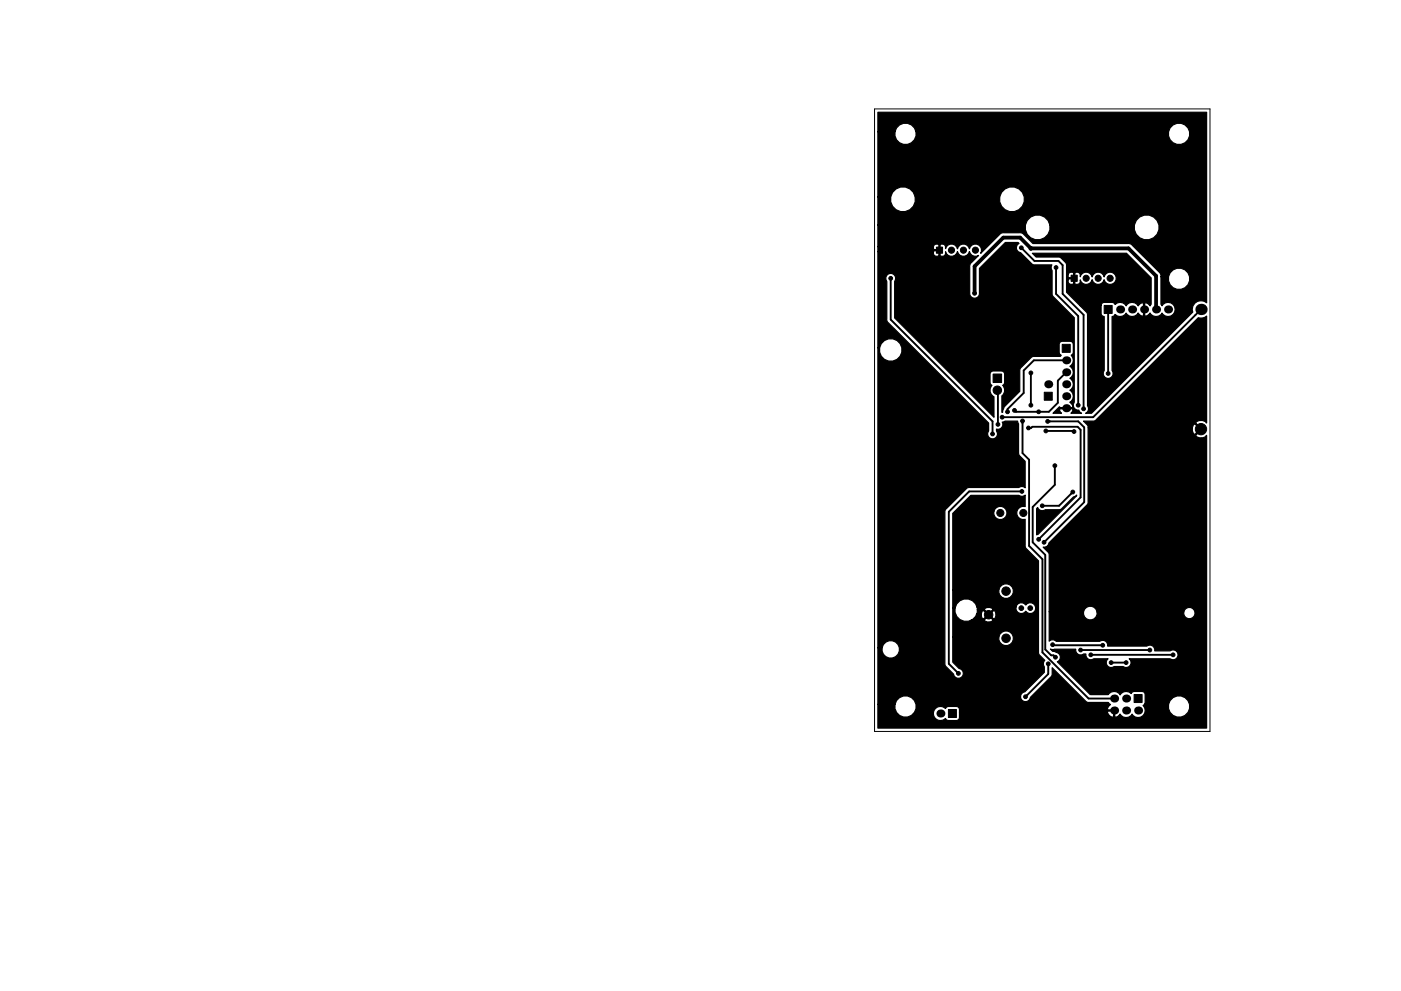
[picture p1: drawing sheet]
<svg xmlns="http://www.w3.org/2000/svg" width="297mm" height="210mm" viewBox="0 0 297 210" stroke-linecap="round" stroke-linejoin="round" font-family="sans-serif">
<path d="M185.4 23.1h71.1v132.1h-71.1z" fill="none" stroke="#000" stroke-width=".21"/>
<g fill="#000" stroke="#000" stroke-width=".21">
<path d="M198.5 52.4h1.3v1.3h-1.3zM227.1 58.4h1.3v1.3h-1.3zM210.6 79.4h1.8v1.8h-1.8zM225.2 73.1h1.7v1.7h-1.7zM234.1 64.8h1.7v1.7h-1.7zM221.4 83.2h1.7v1.7h-1.7zM201.1 150.5h1.7v1.7h-1.7zM240.5 147.4h1.6v1.7h-1.6z"/>
<circle cx="208.9" cy="28.2" r=".4"/>
<circle cx="236.2" cy="28.2" r=".4"/>
<circle cx="188.8" cy="59" r=".4"/>
<circle cx="201.7" cy="53.1" r=".65"/>
<circle cx="204.3" cy="53.1" r=".65"/>
<circle cx="206.8" cy="53.1" r=".65"/>
<circle cx="216.5" cy="52.6" r=".4"/>
<circle cx="218.6" cy="52.7" r=".4"/>
<circle cx="223.9" cy="56.8" r=".4"/>
<circle cx="230.3" cy="59" r=".65"/>
<circle cx="232.8" cy="59" r=".65"/>
<circle cx="235.4" cy="59" r=".65"/>
<circle cx="250.7" cy="53.3" r=".4"/>
<circle cx="201.9" cy="70.7" r=".4"/>
<circle cx="206.6" cy="62.2" r=".4"/>
<circle cx="210.9" cy="61.3" r=".4"/>
<circle cx="218.6" cy="79.1" r=".4"/>
<circle cx="223.8" cy="68.8" r=".4"/>
<circle cx="234.9" cy="79.2" r=".4"/>
<circle cx="196.2" cy="81.5" r=".4"/>
<circle cx="210.4" cy="92.1" r=".4"/>
<circle cx="211.5" cy="82.8" r=".9"/>
<circle cx="211.6" cy="90" r=".4"/>
<circle cx="212.5" cy="88.5" r=".4"/>
<circle cx="213.6" cy="87.4" r=".4"/>
<circle cx="215.1" cy="87.1" r=".4"/>
<circle cx="216.8" cy="89.3" r=".4"/>
<circle cx="218.1" cy="90.8" r=".4"/>
<circle cx="218.6" cy="86" r=".4"/>
<circle cx="220.2" cy="87.4" r=".4"/>
<circle cx="221.7" cy="91.4" r=".4"/>
<circle cx="222.1" cy="89.4" r=".4"/>
<circle cx="223.6" cy="98.8" r=".4"/>
<circle cx="227.7" cy="91.6" r=".4"/>
<circle cx="228.6" cy="86" r=".4"/>
<circle cx="229.7" cy="86.7" r=".4"/>
<circle cx="246.3" cy="89.4" r=".4"/>
<circle cx="254.6" cy="91.1" r="1.2"/>
<circle cx="196.8" cy="115.8" r=".4"/>
<circle cx="204.5" cy="115.8" r=".4"/>
<circle cx="209.3" cy="114.3" r=".4"/>
<circle cx="212.1" cy="108.8" r=".75"/>
<circle cx="216.7" cy="104.3" r=".4"/>
<circle cx="217" cy="108.8" r=".75"/>
<circle cx="220.2" cy="114.4" r=".4"/>
<circle cx="221" cy="107.3" r=".4"/>
<circle cx="221.4" cy="110.1" r=".4"/>
<circle cx="221.4" cy="115.1" r=".4"/>
<circle cx="227.5" cy="104.4" r=".4"/>
<circle cx="209.6" cy="130.4" r=".9"/>
<circle cx="213.3" cy="125.4" r=".9"/>
<circle cx="213.3" cy="135.4" r=".9"/>
<circle cx="216.5" cy="129" r=".5"/>
<circle cx="218.4" cy="129" r=".5"/>
<circle cx="223.2" cy="136.8" r=".4"/>
<circle cx="223.8" cy="139.4" r=".4"/>
<circle cx="229.1" cy="137.9" r=".4"/>
<circle cx="231.3" cy="138.9" r=".4"/>
<circle cx="233.8" cy="136.9" r=".4"/>
<circle cx="243.8" cy="137.9" r=".4"/>
<circle cx="248.7" cy="138.9" r=".4"/>
<circle cx="203.2" cy="142.9" r=".4"/>
<circle cx="213.4" cy="153.3" r=".4"/>
<circle cx="215.6" cy="147.2" r=".4"/>
<circle cx="217.4" cy="147.8" r=".4"/>
<circle cx="219.8" cy="152" r=".4"/>
<circle cx="222.2" cy="140.8" r=".4"/>
<circle cx="223.5" cy="152" r=".4"/>
<circle cx="230.9" cy="151.9" r=".4"/>
<circle cx="235.6" cy="140.6" r=".4"/>
<circle cx="238.8" cy="140.6" r=".4"/>
<circle cx="241.6" cy="140.6" r=".4"/>
<circle cx="251.2" cy="142.2" r=".4"/>
</g>
<g fill="#000">
<circle cx="226.1" cy="76.4" r=".85"/>
<circle cx="226.1" cy="79" r=".85"/>
<circle cx="237.5" cy="65.7" r=".85"/>
<circle cx="240" cy="65.7" r=".85"/>
<circle cx="242.6" cy="65.7" r=".85"/>
<circle cx="245.1" cy="65.7" r=".85"/>
<circle cx="247.6" cy="65.7" r=".85"/>
<circle cx="254.6" cy="65.7" r="1.2"/>
<circle cx="222.2" cy="81.5" r=".85"/>
<circle cx="226.1" cy="84.1" r=".85"/>
<circle cx="226.1" cy="81.5" r=".85"/>
<circle cx="226.1" cy="86.6" r=".85"/>
<circle cx="199.4" cy="151.4" r=".85"/>
<circle cx="236.2" cy="148.2" r=".85"/>
<circle cx="236.2" cy="150.7" r=".85"/>
<circle cx="238.8" cy="150.7" r=".85"/>
<circle cx="238.8" cy="148.2" r=".85"/>
<circle cx="241.3" cy="150.7" r=".85"/>
</g>
<path d="M206.6 62.2v-5.7l6.1-6.1h3.6l2.3 2.3h20.7l5.8 5.8v7.2" fill="none" stroke="#000" stroke-width=".8"/>
<g fill="none" stroke="#000" stroke-width=".4">
<path d="M188.8 59v8.8l21.6 21.6v2.7M216.5 52.6l2.8 2.8h5.1l.9 .9v6.1l4.4 4.4v19.9M223.9 56.8v5.6l4.7 4.7v18.9M218.6 79.1v6.9M226.1 79l-1.8 1.8v4.7l-1.9 1.9h-7l-.3-.3M226.1 76.4h-6.9l-2.2 2.2v4.8l-3.4 3.4v.6M234.9 65.7v13.5M254.6 65.7l-22.8 22.8h-19.3M211.5 82.8l.1 .1v7.1M216.8 89.3v6.8l1.4 1.4v18.3l2.8 2.8v19.8l9.8 9.8h5.4M218.1 90.8h.5l.3-.3h9.6l.6 .7v14.3l-8.9 8.9M221.7 91.4h5.9l.1 .2"/>
<path d="M222.1 89.4h6.5l1.3 1.3v15.8l-8.5 8.6M223.6 98.8v4.1l-4.7 4.7v7.5l2.7 2.6v20.1l1.3 1.2h.5l.4 .4M216.7 104.3h-11.2l-4.3 4.3v32.2l2 2.1M227.5 104.4l-3 2.9h-3.5M223.2 136.8l.1 .1h10.5M229.1 137.9h14.7M231.3 138.9h17.4M222.2 140.8v2.2l-4.8 4.8M235.6 140.6h3.2"/>
</g>
<path d="M186.1 23.8h69.7v40.4a1.84 1.84 0 0 0-2.2-.1 1.84 1.84 0 0 0-.7 2.1l-21.5 21.5h-1.2a1.02 1.02 0 0 0 .4-1.6v-19.3l-.3-.6-1.4-1.4h4.6v2l.6 .4v11.5a1.05 1.05 0 0 0 .9 1.6 1.05 1.05 0 0 0 .8-1.7v-11.4l.5-.2 .1-.3a1.51 1.51 0 0 0 2.4-.3 1.48 1.48 0 0 0 2.5 0l.5 .5 .4 .2 .2-.1v-2.7l-.2-.1-.4 .2-.5 .5-.2-.3a1.51 1.51 0 0 0-2.3 .3 1.51 1.51 0 0 0-2.4-.3l-.1-.3-.5-.1h-1.7l-.5 .1-.1 .5h-4.6l-2.8-2.8v-2.7h.4v.5l.2 .4 .8 .1 .1-.1v-1h-1l-.5 .1v-1h.4v.5l.1 .1h1v-1h.3v2.3l.1 .1 .8-.1 .2-.4v-.4l.2 .4a1.3 1.3 0 0 0 1.3 .5 1.3 1.3 0 0 0 1.1-1 1.3 1.3 0 0 0 1.2 1.1 1.3 1.3 0 0 0 1.3-1.1 1.31 1.31 0 0 0 2 .8 1.31 1.31 0 0 0 0-2.1 1.31 1.31 0 0 0-2 .8 1.3 1.3 0 0 0-1.3-1.1 1.3 1.3 0 0 0-1.2 1.1 1.3 1.3 0 0 0-1.3-1.1 1.3 1.3 0 0 0-1.3 1l-.1-.7-.4-.2h-.5l-.1 .1-.9-.1-.5 .5h-.4v-2.4l-1.4-1.3-5-.1-.8-.8h19.9l5.3 5.3v5.6l-.3 .3-.5-.5-.4-.2-.2 .1v2.7l.2 .1 .4-.2 .5-.5 .2 .3a1.51 1.51 0 0 0 2.4-.3 1.5 1.5 0 0 0 2.2 .4 1.5 1.5 0 0 0 0-2.3 1.5 1.5 0 0 0-2.2 .4l-.3-.3v-5.9h1.6a2.28 2.28 0 0 0 2.7 2.7 2.28 2.28 0 0 0 1.5-3.5 2.28 2.28 0 0 0-3.8 0l-.4 .8h-1.6v-.6l-.2-.3-5.9-5.8-.7-.4-20.3 .1-2.3-2.3h-4l-.7 .3-4.1 4.1a1.3 1.3 0 0 0-.6-1.9 1.3 1.3 0 0 0-1.8 .9 1.3 1.3 0 0 0-1.2-1 1.3 1.3 0 0 0-1.3 1 1.3 1.3 0 0 0-1.2-1 1.3 1.3 0 0 0-1.3 1v-.5l-.3-.4-.7-.1-.2 .2v2.2l.2 .2 .7-.1 .3-.4v-.5l.1 .4a1.3 1.3 0 0 0 1.4 .6 1.3 1.3 0 0 0 1-1 1.3 1.3 0 0 0 1.3 1 1.3 1.3 0 0 0 1.2-1 1.29 1.29 0 0 0 2 .8l-1.8 1.9-.1 6.4a1.05 1.05 0 0 0 1.1 .8 1.05 1.05 0 0 0 1-.9v-5.5l5.5-5.5h2.7l.2 .3a1.04 1.04 0 0 0-.6 1.1 1.04 1.04 0 0 0 .9 .8l2.6 2.6h4l-.1 .8 .2 .4v5.3l4.7 4.7-.1 18a1.05 1.05 0 0 0 0 1.1 1.05 1.05 0 0 0 1 .5l.2 .3 .4 .4h-2.2l.4-.7-.1-.3h-2.7l-.1 .3 .5 .7h-1.9l1.4-1.4 .1 .2h2.7l.1-.2-.2-.5-.5-.4 .3-.3a1.48 1.48 0 0 0-.3-2.3 1.46 1.46 0 0 0 0-2.5 1.46 1.46 0 0 0 0-2.6 1.48 1.48 0 0 0 .3-2.3l.3-.2 .2-.4-.1-2-.6-.4h-1.7a.65 .65 0 0 0-.6 .7v1.7l.2 .4 .2 .2-.2 .2-5.9 .1-2.5 2.3-.2 .6v4.4l-3.2 3.2-.4 1.3h-.2v-3.5a1.49 1.49 0 0 0 .2-2.2l.4-.6v-2.1l-.6-.4h-1.8a.65 .65 0 0 0-.7 .7v1.8l.4 .6-.1 .1a1.53 1.53 0 0 0 .5 2.3v4.3l-21-21v-7.9a1.05 1.05 0 0 0-.9-1.6 1.05 1.05 0 0 0-.8 1.7v8.1l.2 .6 21.4 21.3v1.7a1.05 1.05 0 0 0 .1 1.5 1.05 1.05 0 0 0 1.4 0 1.05 1.05 0 0 0 .2-1.5v-.4l.1 .1a1.04 1.04 0 0 0 1-.4 1.04 1.04 0 0 0 .1-1.2l.6-.2h2.7l.2 .6-.1 6.2 .3 .6 1.2 1.2v5.6a.99 .99 0 0 0-1.4-.1l-10.8 .1-4.8 4.8-.1 32.5 .3 .6 1.6 1.7a1.05 1.05 0 0 0 1.8 .5 1.05 1.05 0 0 0-.7-1.8l-1.3-1.3v-5.4h9.8v.6a1.57 1.57 0 0 0 2.4 1 1.57 1.57 0 0 0 0-2.6 1.57 1.57 0 0 0-2.4 1h-9.8v-6.1h.5v.9a2.38 2.38 0 0 0 3.6 1.6h2.6l.1 .3a1.16 1.16 0 0 0 1.7-.3l-.9-.9-.9 .9h-2.6l.8-.7 .2-.6h1v.6l.2 .4 .2 .1 .9-.9h.4l.9 .9 .2-.1a1.16 1.16 0 0 0-.2-1.7l-.9 .9h-.4l-.9-.9-.2 .1-.2 .6h-1l.1-.9h1.5l.9 .9 .9-.9-.1-.2a1.16 1.16 0 0 0-1.7 .2h-1.5l-.1-.5h8.3a1.16 1.16 0 0 0 .7 1.3 1.16 1.16 0 0 0 1.4-.4 1.16 1.16 0 0 0 1.7 .2 1.16 1.16 0 0 0 0-1.7 1.16 1.16 0 0 0-1.7 .2 1.15 1.15 0 0 0-1.2-.5 1.15 1.15 0 0 0-.9 .9h-8.3l-.2-.7a2.41 2.41 0 0 0-2.5-1 2.41 2.41 0 0 0-1.9 1.9h-.5v-3.9h9.8v.6a1.57 1.57 0 0 0 2.4 1 1.57 1.57 0 0 0 0-2.6 1.57 1.57 0 0 0-2.4 1h-9.8v-16.2l.4-.3h8.3a1.41 1.41 0 0 0 1.7 1.6 1.41 1.41 0 0 0 .9-2.2 1.41 1.41 0 0 0-2.4 0l-.2 .6h-8.3l3.4-3.5h10.2a.99 .99 0 0 0 1.4-.1v2.5l-.2-.1a1.41 1.41 0 0 0-1.6 1.5 1.41 1.41 0 0 0 1.8 1.3v5.9l2.8 2.9v19.4l.2 .6 1.1 1.1a.99 .99 0 0 0-.1 1.4v1.2l-4.1 4.1a1.06 1.06 0 0 0-.9 1.1 1.06 1.06 0 0 0 1 1 1.06 1.06 0 0 0 1.1-.9l4.4-4.4 .2-.6v-1.3l7.1 7.1 .6 .3 4.2-.1 .4 .5-.4 .4-.2 .5 .1 .2h1.4v1.5l.3 .1 .4-.2 .5-.5 .2 .3a1.51 1.51 0 0 0 2.3-.3 1.5 1.5 0 0 0 2.3 .4 1.5 1.5 0 0 0 .1-2.2l.2-.2h5.1a2.28 2.28 0 0 0 2.7 2.6 2.28 2.28 0 0 0 1.5-3.5 2.28 2.28 0 0 0-3.8 0l-.4 .9h-5.1l.2-.4v-1.7l-.2-.5-.5-.2h-1.6l-.5 .2-.2 .3a1.51 1.51 0 0 0-2.3 .2 1.48 1.48 0 0 0-2.5 0h-3.9l-6.9-7a1.04 1.04 0 0 0 .6-1.1 1.04 1.04 0 0 0-.9-.9l-.7-.2-.5-.5h5.4a1.04 1.04 0 0 0 .5 1.1 1.04 1.04 0 0 0 1.1 0h.5v.3a1.04 1.04 0 0 0 1.7 .7h3l-.2 .2a1.05 1.05 0 0 0 .2 1.3 1.05 1.05 0 0 0 1.3 .1l2 .1a1.05 1.05 0 0 0 1.4-.3 1.05 1.05 0 0 0-.2-1.4h8.7a1.05 1.05 0 0 0 1.7-.9 1.05 1.05 0 0 0-1.7-.8h-3.3v-.4a1.04 1.04 0 0 0-1.6-.6h-8.4v-.4a1.04 1.04 0 0 0-1.6-.6h-9.3l-.1-.2a1.01 1.01 0 0 0-1.4 .1v-6.2h7.3a1.46 1.46 0 0 0 1.4 1.7 1.46 1.46 0 0 0 1.5-1.7h18.4v.5a1.21 1.21 0 0 0 1.8 .8 1.21 1.21 0 0 0 0-2 1.21 1.21 0 0 0-1.8 .7h-18.4a1.46 1.46 0 0 0-1.4-1.2 1.46 1.46 0 0 0-1.5 1.2h-7.3l.1-12.1-.3-.6-1-1h.4a1.02 1.02 0 0 0 .8-.9l8.3-8.3v-16.2h22.1v.8l.3 .5 .2 .2 1.2-1.1-1.2-1.2-.2 .2-.3 .6h-22.1l-.2-.6-.8-.8 2.1 .1 .6-.3 21.7-21.7a1.88 1.88 0 0 0 1.7-.3v22.7a1.36 1.36 0 0 0-2.3 0l1.3 1.2-1.3 1.4a1.36 1.36 0 0 0 2.3 0v62.1h-69.7v-5h3.6v.8a2.24 2.24 0 0 0 1.7 1.8 2.24 2.24 0 0 0 2.3-.7h4.2l.1 .6a1.54 1.54 0 0 0 2.5 .4l.1 .3 .5 .2 1.9-.1 .4-.3v-1.4h31.4l.2 .5 .5 .4 .4 .2 .2-.1v-1.2h-1.2l-.1 .2h-31.4v-.6a.65 .65 0 0 0-.6-.6h-1.7l-.6 .4a1.53 1.53 0 0 0-1.7-.3 1.53 1.53 0 0 0-.9 1.4h-4.2l.2-.2a2.28 2.28 0 0 0-1-3.4 2.28 2.28 0 0 0-3.2 1.7h-3.6v-12.1h.9v.7a1.87 1.87 0 0 0 2.9 1.2 1.87 1.87 0 0 0 0-3.1 1.87 1.87 0 0 0-2.9 1.2h-.9v-63.6h.4v.9a2.41 2.41 0 0 0 3.7 1.5 2.41 2.41 0 0 0 0-4 2.41 2.41 0 0 0-3.7 1.6h-.4v-20.4h11.8l.1 .7 .4 .3h.5l.2-.2v-1h-1l-.2 .2h-11.8v-1.1h11.8v.5l.2 .2h1v-1l-.2-.2h-.5l-.5 .5h-11.8v-4.6h31.3v1.1a2.65 2.65 0 0 0 3.1 2.1 2.65 2.65 0 0 0 2.1-3.2h17.9v1.1a2.65 2.65 0 0 0 4.1 1.7 2.65 2.65 0 0 0 0-4.5 2.65 2.65 0 0 0-4.1 1.7h-17.9l-.4-.9a2.65 2.65 0 0 0-2.7-1.2 2.65 2.65 0 0 0-2.1 2.1h-31.3v-5.9h2.7v1a2.65 2.65 0 0 0 3.2 2.1 2.65 2.65 0 0 0 2-3.1h18v1a2.65 2.65 0 0 0 4 1.7 2.65 2.65 0 0 0 0-4.4 2.65 2.65 0 0 0-4 1.7h-18l-.3-1a2.65 2.65 0 0 0-2.8-1.1 2.65 2.65 0 0 0-2.1 2.1h-2.7v-13.8h3.6v.8a2.28 2.28 0 0 0 2.7 1.8 2.28 2.28 0 0 0 1.8-2.6h53.5v.8a2.28 2.28 0 0 0 3.5 1.5 2.28 2.28 0 0 0 0-3.8 2.28 2.28 0 0 0-3.5 1.5h-53.5l-.3-.9a2.28 2.28 0 0 0-2.4-.9 2.28 2.28 0 0 0-1.8 1.8h-3.6zM220 107.7a1.02 1.02 0 0 0 1.6 .4h3.3l2.7-2.7 .7-.4-8.2 8.4-.3 .1v-5.6z" fill="#000" stroke="#000" stroke-width=".25"/>
</svg>
